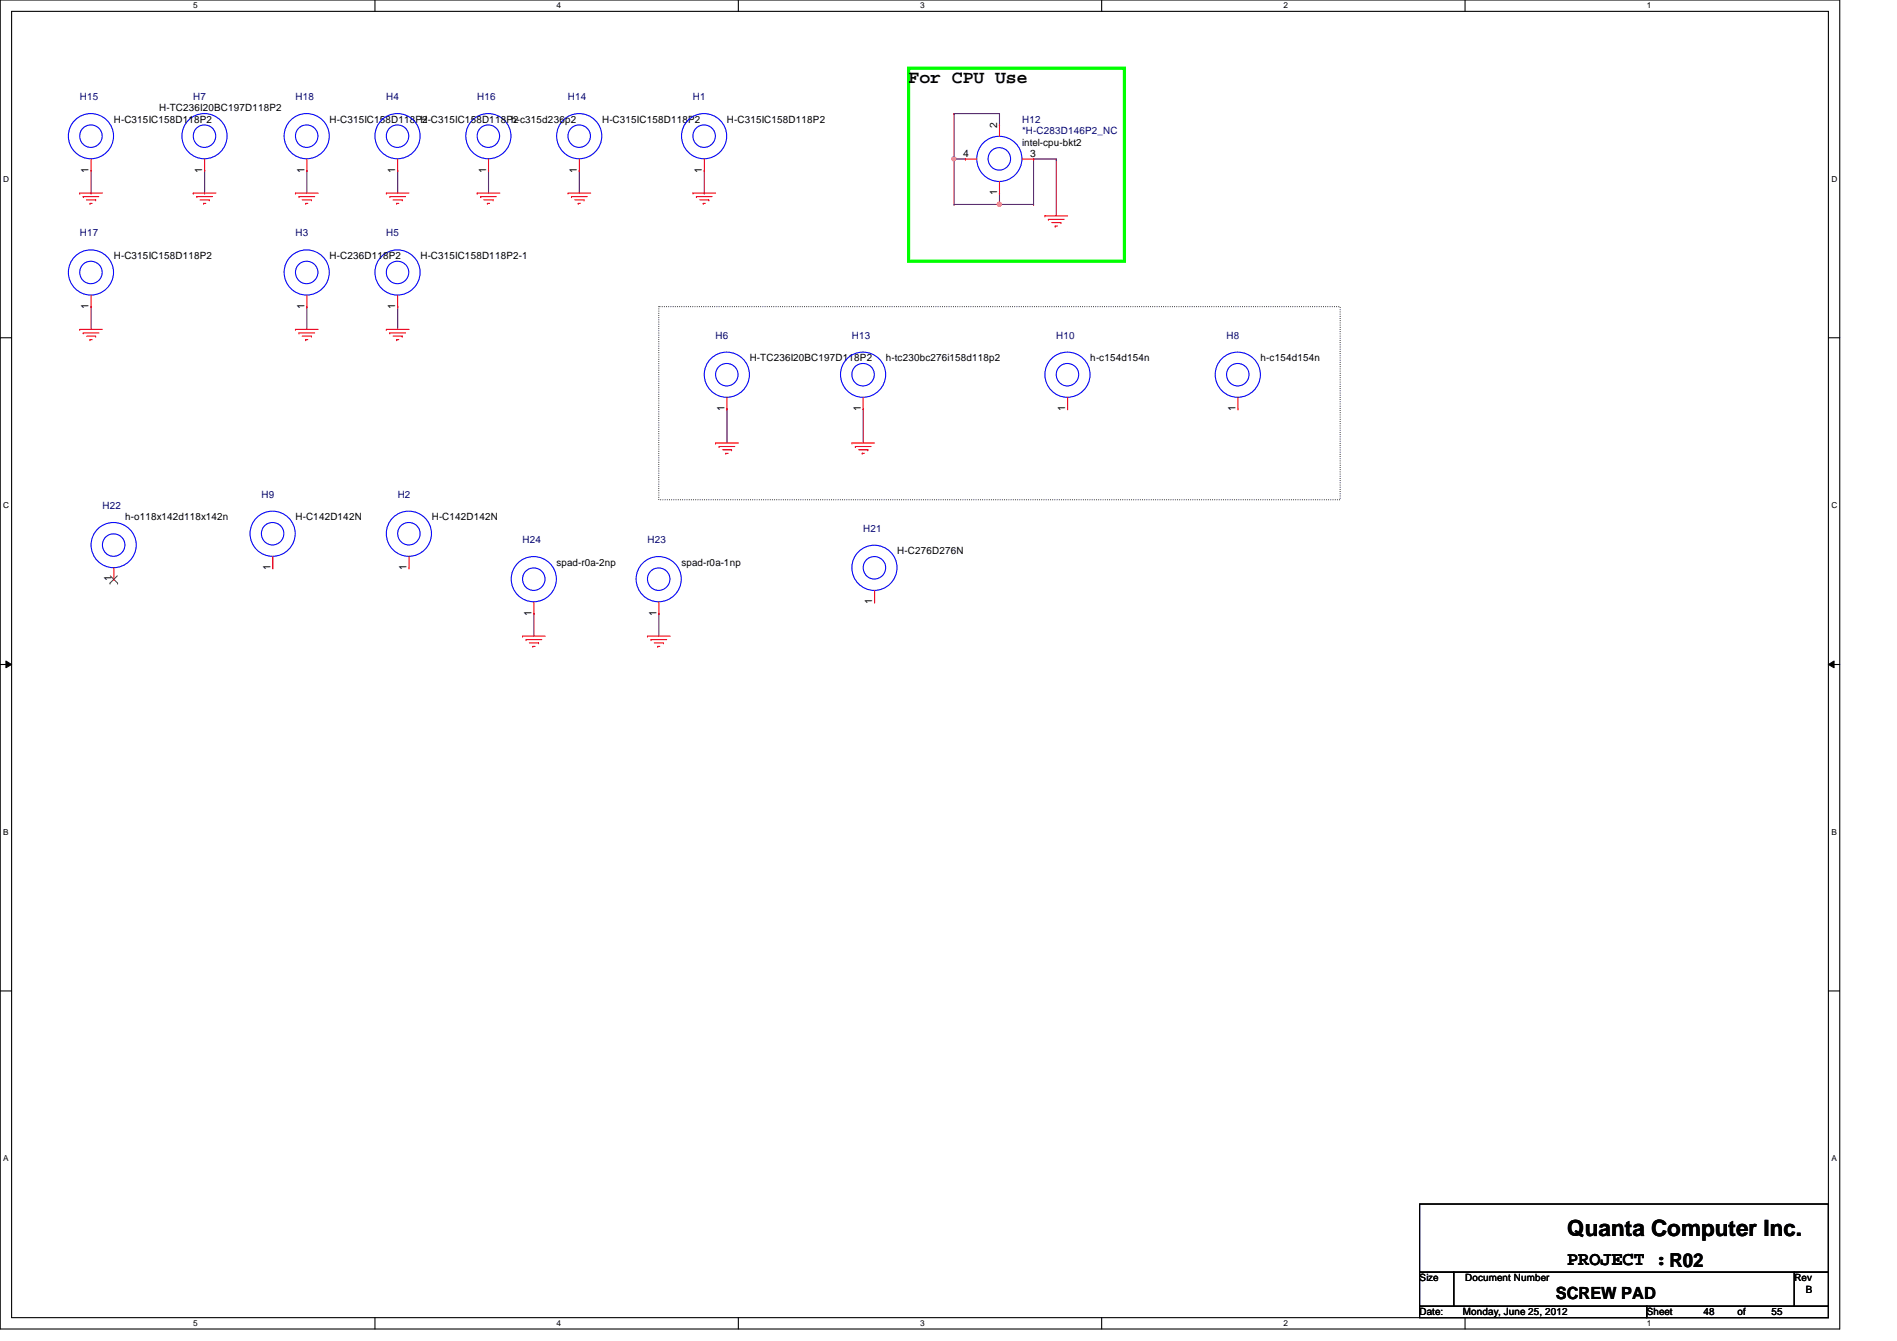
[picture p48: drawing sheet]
<svg xmlns="http://www.w3.org/2000/svg" width="297mm" height="210mm" viewBox="0 0 297 210" stroke-linecap="round" stroke-linejoin="round" font-family="sans-serif">
<defs><g id="words">
<text font-size="3.5" x="245.4" y="193.5">Quanta Computer Inc.</text>
<text font-size="3" x="245.4" y="198.1">PROJECT :R02</text>
<text font-size="2.8" x="142.3" y="13">For CPU Use</text>
<text font-size="2.6" x="243.6" y="203.3">SCREW PAD</text>
<g font-size="1.6" fill="#000080">
<text x="12.5" y="15.7">H15</text>
<text x="30.3" y="15.7">H7</text>
<text x="46.3" y="15.7">H18</text>
<text x="60.5" y="15.7">H4</text>
<text x="74.7" y="15.7">H16</text>
<text x="88.9" y="15.7">H14</text>
<text x="108.5" y="15.7">H1</text>
<text x="160.1" y="19.2">H12</text>
<text x="160.1" y="21">*H-C283D146P2_NC</text>
<text x="12.5" y="37">H17</text>
<text x="46.3" y="37">H3</text>
<text x="60.5" y="37">H5</text>
<text x="112.1" y="53">H6</text>
<text x="133.4" y="53">H13</text>
<text x="165.4" y="53">H10</text>
<text x="192.1" y="53">H8</text>
<text x="40.9" y="77.9">H9</text>
<text x="62.3" y="77.9">H2</text>
<text x="16" y="79.7">H22</text>
<text x="135.2" y="83.2">H21</text>
<text x="81.8" y="85">H24</text>
<text x="101.4" y="85">H23</text>
</g>
<g font-size="1.6">
<text x="24.9" y="17.4">H-TC236I20BC197D118P2</text>
<text x="17.8" y="19.2">H-C315IC158D118P2</text>
<text x="51.6" y="19.2">H-C315IC158D118P2</text>
<text x="65.8" y="19.2">H-C315IC158D118P2</text>
<text x="80" y="19.2">h-c315d236p2</text>
<text x="94.3" y="19.2">H-C315IC158D118P2</text>
<text x="113.8" y="19.2">H-C315IC158D118P2</text>
<text x="156.1" y="20.1" transform="rotate(-90 156.1 20.1)">2</text>
<text x="160.1" y="22.8">intel-cpu-bkt2</text>
<text x="13.9" y="27" transform="rotate(-90 13.9 27)">1</text>
<text x="31.7" y="27" transform="rotate(-90 31.7 27)">1</text>
<text x="47.7" y="27" transform="rotate(-90 47.7 27)">1</text>
<text x="61.9" y="27" transform="rotate(-90 61.9 27)">1</text>
<text x="76.1" y="27" transform="rotate(-90 76.1 27)">1</text>
<text x="90.3" y="27" transform="rotate(-90 90.3 27)">1</text>
<text x="109.9" y="27" transform="rotate(-90 109.9 27)">1</text>
<text x="150.8" y="24.5">4</text>
<text x="161.3" y="24.5">3</text>
<text x="156.1" y="30.6" transform="rotate(-90 156.1 30.6)">1</text>
<text x="17.8" y="40.6">H-C315IC158D118P2</text>
<text x="51.6" y="40.6">H-C236D118P2</text>
<text x="65.8" y="40.6">H-C315IC158D118P2-1</text>
<text x="13.9" y="48.3" transform="rotate(-90 13.9 48.3)">1</text>
<text x="47.7" y="48.3" transform="rotate(-90 47.7 48.3)">1</text>
<text x="61.9" y="48.3" transform="rotate(-90 61.9 48.3)">1</text>
<text x="117.4" y="56.6">H-TC236I20BC197D118P2</text>
<text x="138.7" y="56.6">h-tc230bc276i158d118p2</text>
<text x="170.7" y="56.6">h-c154d154n</text>
<text x="197.4" y="56.6">h-c154d154n</text>
<text x="113.5" y="64.3" transform="rotate(-90 113.5 64.3)">1</text>
<text x="134.8" y="64.3" transform="rotate(-90 134.8 64.3)">1</text>
<text x="166.8" y="64.3" transform="rotate(-90 166.8 64.3)">1</text>
<text x="193.5" y="64.3" transform="rotate(-90 193.5 64.3)">1</text>
<text x="19.6" y="81.4">h-o118x142d118x142n</text>
<text x="46.3" y="81.4">H-C142D142N</text>
<text x="67.6" y="81.4">H-C142D142N</text>
<text x="42.3" y="89.2" transform="rotate(-90 42.3 89.2)">1</text>
<text x="63.7" y="89.2" transform="rotate(-90 63.7 89.2)">1</text>
<text x="87.2" y="88.6">spad-r0a-2np</text>
<text x="106.7" y="88.6">spad-r0a-1np</text>
<text x="140.5" y="86.8">H-C276D276N</text>
<text x="17.4" y="91" transform="rotate(-90 17.4 91)">1</text>
<text x="136.6" y="94.6" transform="rotate(-90 136.6 94.6)">1</text>
<text x="83.2" y="96.4" transform="rotate(-90 83.2 96.4)">1</text>
<text x="102.8" y="96.4" transform="rotate(-90 102.8 96.4)">1</text>
<text x="222.3" y="200.6">Size</text>
<text x="229.4" y="200.6">Document Number</text>
<text x="281" y="200.6">Rev</text>
<text x="282.7" y="202.4">B</text>
<text x="222.3" y="205.9">Date:</text>
<text x="229.1" y="205.9">Monday, June 25, 2012</text>
<text x="257.8" y="205.9">Sheet</text>
<text x="266.7" y="205.9">48</text>
<text x="272.1" y="205.9">of</text>
<text x="277.4" y="205.9">55</text>
</g>
<g font-size="1.3">
<text x="30.3" y="1.3">5</text>
<text x="87.2" y="1.3">4</text>
<text x="144.1" y="1.3">3</text>
<text x="201" y="1.3">2</text>
<text x="257.8" y="1.3">1</text>
<text x=".5" y="28.4">D</text>
<text x="286.8" y="28.4">D</text>
<text x=".5" y="79.5">C</text>
<text x="286.8" y="79.5">C</text>
<text x=".5" y="130.7">B</text>
<text x="286.8" y="130.7">B</text>
<text x=".5" y="181.8">A</text>
<text x="286.8" y="181.8">A</text>
<text x="30.3" y="207.6">5</text>
<text x="87.2" y="207.6">4</text>
<text x="144.1" y="207.6">3</text>
<text x="201" y="207.6">2</text>
<text x="257.8" y="207.6">1</text>
</g>
</g></defs>
<path d="M0 0h288.1v208h-288.1zM1.8 1.8h284.5v204.4h-284.5z" fill="none" stroke="#000" stroke-width=".17"/>
<g fill="#fff">
<path d="M30.3 .2h.6v1.4h-.6z"/>
<path d="M30.3 206.4h.6v1.4h-.6z"/>
</g>
<path d="M58.7 0v1.8M58.7 206.2v1.8" fill="none" stroke="#000" stroke-width=".17"/>
<g fill="#fff">
<path d="M87.2 .2h.6v1.4h-.6z"/>
<path d="M87.2 206.4h.6v1.4h-.6z"/>
</g>
<path d="M115.6 0v1.8M115.6 206.2v1.8" fill="none" stroke="#000" stroke-width=".17"/>
<g fill="#fff">
<path d="M144.1 .2h.6v1.4h-.6z"/>
<path d="M144.1 206.4h.6v1.4h-.6z"/>
</g>
<path d="M172.5 0v1.8M172.5 206.2v1.8" fill="none" stroke="#000" stroke-width=".17"/>
<g fill="#fff">
<path d="M201 .2h.6v1.4h-.6z"/>
<path d="M201 206.4h.6v1.4h-.6z"/>
</g>
<path d="M229.4 0v1.8M229.4 206.2v1.8" fill="none" stroke="#000" stroke-width=".17"/>
<g fill="#fff">
<path d="M257.8 .2h.7v1.4h-.7z"/>
<path d="M257.8 206.4h.7v1.4h-.7z"/>
<path d="M.5 27.3h.9v1.4h-.9z"/>
<path d="M286.8 27.3h.9v1.4h-.9z"/>
<path d="M.5 78.4h.9v1.4h-.9z"/>
<path d="M286.8 78.4h.9v1.4h-.9z"/>
</g>
<path d="M0 52.9h1.8M286.3 52.9h1.8" fill="none" stroke="#000" stroke-width=".17"/>
<g fill="#fff">
<path d="M.5 129.5h.8v1.4h-.8z"/>
<path d="M286.8 129.5h.8v1.4h-.8z"/>
</g>
<path d="M0 104h1.8M286.3 104h1.8" fill="none" stroke="#000" stroke-width=".17"/>
<path d="M.9 103.5l.9 .5-.9 .5zM286.3 104l.9-.5v1z" fill="#000"/>
<path d="M.9 103.5l.9 .5-.9 .5zM286.3 104l.9-.5v1z" fill="none" stroke="#000" stroke-width=".16"/>
<g fill="#fff">
<path d="M.5 180.6h.8v1.4h-.8z"/>
<path d="M286.8 180.6h.8v1.4h-.8z"/>
</g>
<path d="M0 155.1h1.8M286.3 155.1h1.8" fill="none" stroke="#000" stroke-width=".17"/>
<path d="M142.3 10.7h33.8v30.2h-33.8z" fill="none" stroke="#0f0" stroke-width=".51"/>
<path d="M103.2 48h106.6v30.2h-106.6z" fill="none" stroke="#000" stroke-width=".17" stroke-dasharray="0 .3"/>
<path d="M149.4 24.9h.1M149.4 24.9v7.1" fill="none" stroke="#800040" stroke-width=".17"/>
<circle cx="149.4" cy="24.9" r=".32" fill="#f0f"/>
<circle cx="149.4" cy="24.9" r=".32" fill="none" stroke="#f0f" stroke-width=".17"/>
<g fill="none" stroke="#800040" stroke-width=".17">
<path d="M14.3 30.2h.1M14.3 26.7v3.5M32 30.2h.1M32 26.7v3.5M48 26.7h.1M48 26.7v3.5M62.3 26.7h.1M62.3 26.7v3.5M76.5 26.7h.1M76.5 26.7v3.5M90.7 26.7h.1M90.7 26.7v3.5"/>
<path d="M110.3 30.2h.1M110.3 26.7v3.5M149.4 32h.1M149.4 24.9h1.8M149.4 32h12.4M151.2 24.9h.1M156.5 30.2h.1M156.5 30.2v1.8M161.8 24.9h.1M161.8 32h.1M161.8 24.9h3.6M161.8 24.9v7.1"/>
<path d="M165.4 24.9h.1M165.4 24.9v8.9M14.3 48h.1M14.3 48v3.6M48 48h.1M48 48v3.6M62.3 48h.1M62.3 48v3.6M113.8 64h.1M113.8 64v5.3M135.2 64h.1M135.2 64v5.3"/>
</g>
<circle cx="156.5" cy="32" r=".32" fill="#f0f"/>
<circle cx="156.5" cy="32" r=".32" fill="none" stroke="#f0f" stroke-width=".17"/>
<path d="M149.4 17.8h.1M149.4 17.8h7.1v1.8M149.4 17.8v7.1M156.5 19.6h.1M83.6 96h.1M83.6 96v3.6M103.2 96h.1M103.2 96v3.6" fill="none" stroke="#800040" stroke-width=".17"/>
<g fill="none" stroke="#f00" stroke-width=".17">
<path d="M156.5 19.6h.1M156.5 19.6v1.7M12.5 30.2h.1M12.5 30.2h3.5M13 30.8h.1M13 30.8h2.5M13.5 31.3h1.5M14.1 31.8h.1M14.1 31.8h.3M14.3 26.7h.1M14.3 24.9v1.8M15 31.3h.1"/>
<path d="M30.3 30.2h.1M30.3 30.2h3.5M30.8 30.8h.1M30.8 30.8h2.5M31.3 31.3h1.5M31.9 31.8h.1M31.9 31.8h.3M32 26.7h.1M32 24.9v1.8M32.8 31.3h.1M46.3 30.2h.1M46.3 30.2h3.5"/>
<path d="M46.8 30.8h.1M46.8 30.8h2.5M47.3 31.3h1.5M47.9 31.8h.1M47.9 31.8h.3M48 26.7h.1M48 24.9v1.8M48.8 31.3h.1M60.5 30.2h.1M60.5 30.2h3.5M61 30.8h.1M61 30.8h2.5"/>
<path d="M61.5 31.3h1.5M62.1 31.8h.1M62.1 31.8h.3M62.3 26.7h.1M62.3 24.9v1.8M63 31.3h.1M74.7 30.2h.1M74.7 30.2h3.6M75.3 30.8h.1M75.3 30.8h2.4M75.8 31.3h1.4M76.3 31.8h.1"/>
<path d="M76.3 31.8h.4M76.5 26.7h.1M76.5 24.9v1.8M77.2 31.3h.1M88.9 30.2h.1M88.9 30.2h3.6M89.5 30.8h.1M89.5 30.8h2.4M90 31.3h1.4M90.5 31.8h.1M90.5 31.8h.4M90.7 26.7h.1"/>
<path d="M90.7 24.9v1.8M91.4 31.3h.1M108.5 30.2h.1M108.5 30.2h3.6M109 30.8h.1M109 30.8h2.5M109.6 31.3h1.4M110.1 31.8h.1M110.1 31.8h.3M110.3 26.7h.1M110.3 24.9v1.8M111 31.3h.1"/>
<path d="M151.2 24.9h.1M151.2 24.9h1.7M156.5 30.2h.1M156.5 28.4v1.8M160.1 24.9h1.7M161.8 24.9h.1M163.6 33.8h.1M163.6 33.8h3.6M164.2 34.3h.1M164.2 34.3h2.4M164.7 34.8h1.4M165.2 35.4h.1"/>
<path d="M165.2 35.4h.4M166.1 34.8h.1M12.5 51.6h.1M12.5 51.6h3.5M13 52.1h.1M13 52.1h2.5M13.5 52.6h1.5M14.1 53.2h.1M14.1 53.2h.3M14.3 48h.1M14.3 46.2v1.8M15 52.6h.1"/>
<path d="M46.3 51.6h.1M46.3 51.6h3.5M46.8 52.1h.1M46.8 52.1h2.5M47.3 52.6h1.5M47.9 53.2h.1M47.9 53.2h.3M48 48h.1M48 46.2v1.8M48.8 52.6h.1M60.5 51.6h.1M60.5 51.6h3.5"/>
<path d="M61 52.1h.1M61 52.1h2.5M61.5 52.6h1.5M62.1 53.2h.1M62.1 53.2h.3M62.3 48h.1M62.3 46.2v1.8M63 52.6h.1M112.1 69.3h.1M112.1 69.3h3.5M112.6 69.9h.1M112.6 69.9h2.5"/>
<path d="M113.1 70.4h1.5M113.7 71h.1M113.7 71h.3M113.8 64h.1M113.8 62.2v1.8M114.6 70.4h.1M133.4 69.3h.1M133.4 69.3h3.5M133.9 69.9h.1M133.9 69.9h2.5M134.4 70.4h1.5M135 71h.1"/>
<path d="M135 71h.3M135.2 64h.1M135.2 62.2v1.8M135.9 70.4h.1M167.2 64h.1M167.2 62.2v1.8M193.8 64h.1M193.8 62.2v1.8M17.8 90.7h.1M17.8 88.9v1.8M42.7 88.9h.1M42.7 87.1v1.8"/>
<path d="M64 88.9h.1M64 87.1v1.8M81.8 99.6h.1M81.8 99.6h3.6M83.6 96h.1M83.6 94.2v1.8M101.4 99.6h.1M101.4 99.6h3.5M103.2 96h.1M103.2 94.2v1.8M136.9 94.2h.1M136.9 92.5v1.7"/>
<path d="M82.4 100.1h.1M82.4 100.1h2.4M82.9 100.6h1.4M83.4 101.2h.1M83.4 101.2h.4M84.3 100.6h.1M101.9 100.1h.1M101.9 100.1h2.5M102.4 100.6h1.5M103 101.2h.1M103 101.2h.3M103.9 100.6h.1"/>
</g>
<path d="M222.3 188.5h64v10.6h-64zM222.3 199.1h5.3v5.4h-5.3zM227.6 199.1h53.4v5.4h-53.4zM281 199.1h5.3v5.4h-5.3zM222.3 204.5h35.5v1.7h-35.5zM257.8 204.5h28.5v1.7h-28.5z" fill="none" stroke="#000" stroke-width=".17"/>
<g fill="none" stroke="#00f" stroke-width=".17">
<circle cx="14.2" cy="21.3" r="1.76"/>
<circle cx="14.2" cy="21.3" r="3.5"/>
<circle cx="32" cy="21.3" r="1.76"/>
<circle cx="32" cy="21.3" r="3.5"/>
<circle cx="48" cy="21.3" r="1.76"/>
<circle cx="48" cy="21.3" r="3.5"/>
<circle cx="62.2" cy="21.3" r="1.76"/>
<circle cx="62.2" cy="21.3" r="3.5"/>
<circle cx="76.5" cy="21.3" r="1.76"/>
<circle cx="76.5" cy="21.3" r="3.5"/>
<circle cx="90.7" cy="21.3" r="1.76"/>
<circle cx="90.7" cy="21.3" r="3.5"/>
<circle cx="110.2" cy="21.3" r="1.76"/>
<circle cx="110.3" cy="21.3" r="3.5"/>
<circle cx="156.5" cy="24.9" r="1.76"/>
<circle cx="156.5" cy="24.9" r="3.5"/>
<circle cx="14.2" cy="42.6" r="1.76"/>
<circle cx="14.2" cy="42.6" r="3.5"/>
<circle cx="48" cy="42.6" r="1.76"/>
<circle cx="48" cy="42.6" r="3.5"/>
<circle cx="62.2" cy="42.6" r="1.76"/>
<circle cx="62.2" cy="42.6" r="3.5"/>
<circle cx="113.8" cy="58.6" r="1.76"/>
<circle cx="113.8" cy="58.6" r="3.5"/>
<circle cx="135.1" cy="58.6" r="1.76"/>
<circle cx="135.1" cy="58.6" r="3.5"/>
<circle cx="167.1" cy="58.6" r="1.76"/>
<circle cx="167.1" cy="58.6" r="3.5"/>
<circle cx="193.8" cy="58.6" r="1.76"/>
<circle cx="193.8" cy="58.6" r="3.5"/>
<circle cx="17.8" cy="85.3" r="1.76"/>
<circle cx="17.8" cy="85.3" r="3.5"/>
<circle cx="42.7" cy="83.5" r="1.76"/>
<circle cx="42.7" cy="83.5" r="3.5"/>
<circle cx="64" cy="83.5" r="1.76"/>
<circle cx="64" cy="83.5" r="3.5"/>
<circle cx="83.6" cy="90.7" r="1.76"/>
<circle cx="83.6" cy="90.7" r="3.5"/>
<circle cx="103.1" cy="90.7" r="1.76"/>
<circle cx="103.1" cy="90.7" r="3.5"/>
<circle cx="136.9" cy="88.9" r="1.76"/>
<circle cx="136.9" cy="88.9" r="3.5"/>
</g>
<path d="M17.2 91.3h.1M17.3 90.1l1.1 1.2M18.4 90.1l-1.2 1.2M18.4 91.3h.1" fill="none" stroke="#804000" stroke-width=".16"/>
<circle cx="149.4" cy="24.9" r=".32" fill="#f0f"/>
<circle cx="149.4" cy="24.9" r=".32" fill="none" stroke="#f0f" stroke-width=".17"/>
<circle cx="156.5" cy="32" r=".32" fill="#f0f"/>
<circle cx="156.5" cy="32" r=".32" fill="none" stroke="#f0f" stroke-width=".17"/>
<use href="#words"/>
</svg>
